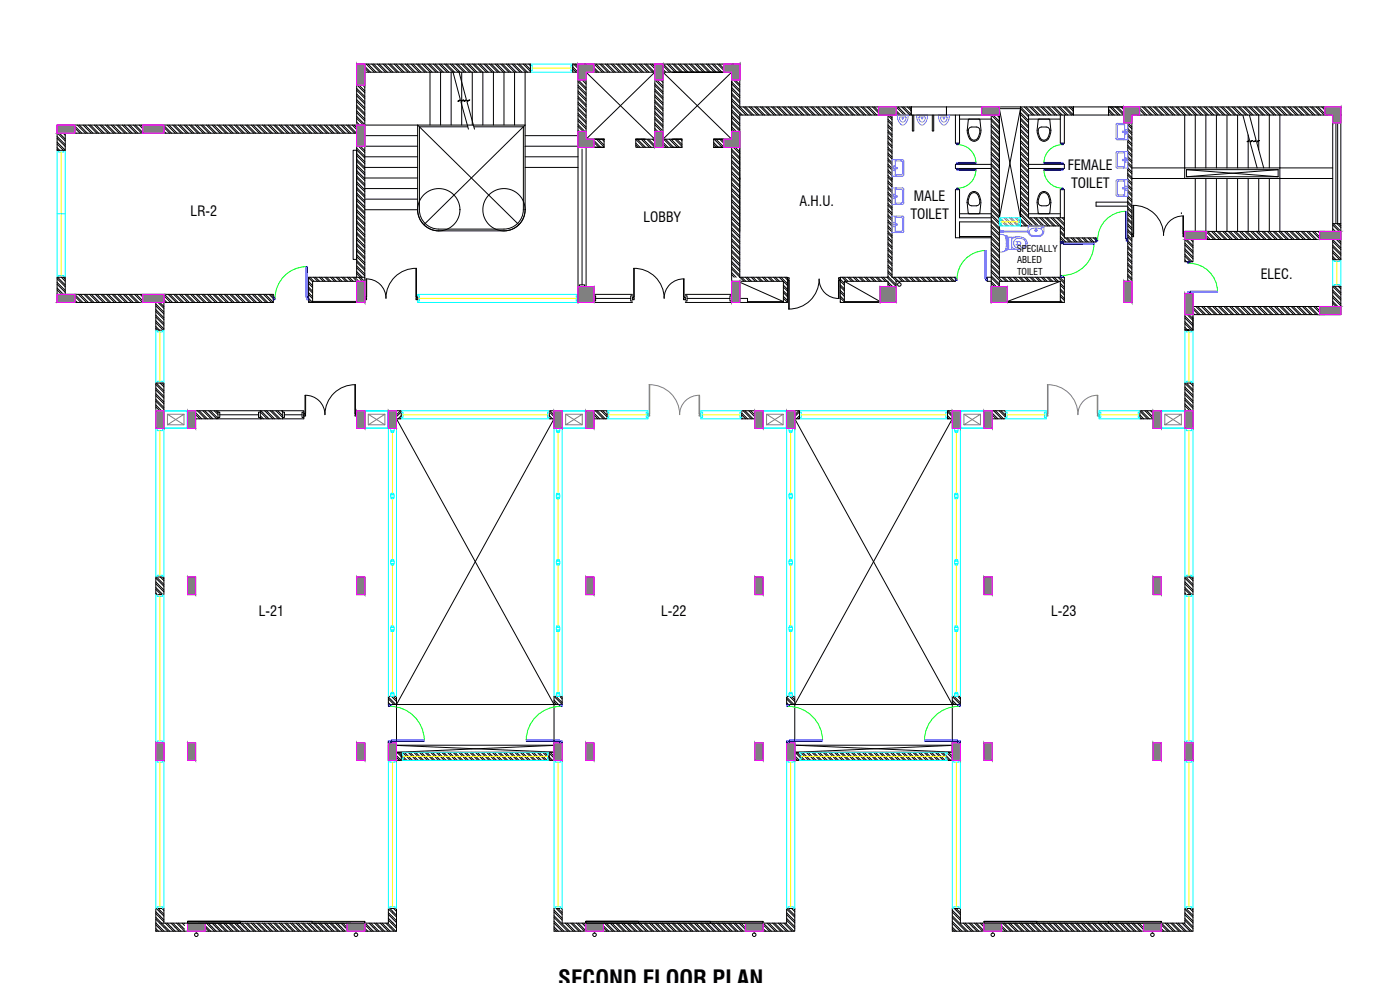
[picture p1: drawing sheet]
<svg xmlns="http://www.w3.org/2000/svg" width="1189mm" height="841mm" viewBox="0 0 1189 841" stroke-linecap="round" stroke-linejoin="round" font-family="sans-serif">
<defs><g id="words">
<text font-size="19.9" x="474" y="838">SECOND FLOOR PLAN</text>
<g font-size="11.9">
<text x="907" y="145">FEMALE</text>
<text x="910" y="160">TOILET</text>
<text x="776" y="171">MALE</text>
<text x="679" y="175">A.H.U.</text>
<text x="162" y="183">LR-2</text>
<text x="773" y="186">TOILET</text>
<text x="547" y="188">LOBBY</text>
<text x="1071" y="237">ELEC.</text>
<text x="220" y="522">L-21</text>
<text x="561" y="522">L-22</text>
<text x="893" y="522">L-23</text>
</g>
<g font-size="8">
<text x="863" y="213">SPECIALLY</text>
<text x="864" y="223">ABLED</text>
<text x="864" y="234">TOILET</text>
</g>
</g></defs>
<!-- layer: hatch -->
<g fill="none" stroke="#000" stroke-width=".85">
<path d="M310 58l3 3M310 56l5 5M311 54l7 7M313 54l6 7M316 54l7 7M317 54l7 7M320 54l7 7M322 54l7 7M325 54l7 7M327 54l7 7M330 54l7 7M332 54l6 7"/>
<path d="M335 54l7 7M336 54l7 7M339 54l7 7M341 54l7 7M344 54l7 7M346 54l7 7M349 54l7 7M351 54l6 7M354 54l7 7M355 54l7 7M359 54l6 7M360 54l7 7"/>
<path d="M363 54l7 7M365 54l7 7M368 54l7 7M370 54l7 7M373 54l7 7M374 54l7 7M378 54l6 7M379 54l7 7M382 54l7 7M384 54l7 7M387 54l7 7M389 54l7 7"/>
<path d="M392 54l7 7M393 54l7 7M397 54l7 7M398 54l7 7M401 54l7 7M403 54l7 7M406 54l7 7M408 54l7 7M411 54l7 7M413 54l6 7M416 54l7 7M417 54l7 7"/>
<path d="M420 54l7 7M422 54l7 7M425 54l7 7M427 54l7 7M430 54l7 7M432 54l6 7M435 54l7 7M436 54l7 7M439 54l7 7M441 54l7 7M444 54l6 7M446 54l4 5"/>
<path d="M449 54l1 2M486 58l3 3M486 57l5 4M487 54l4 4M489 54l2 2M504 59l3 2M504 57l4 4M505 54l6 7M506 54l7 7M509 54l7 7M511 54l7 7M514 54l7 7"/>
<path d="M516 54l7 7M519 54l7 7M520 54l7 7M524 54l7 7M525 54l7 7M528 54l7 7M530 54l7 7M533 54l7 7M535 54l7 7M538 54l7 7M539 54l7 7M543 54l7 7"/>
<path d="M544 54l7 7M547 54l7 7M549 54l7 7M552 54l4 4M554 54l2 3M563 56l6 5M563 59l2 2M563 54l7 7M566 54l7 7M568 54l7 7M571 54l7 7M573 54l7 7"/>
<path d="M576 54l7 7M578 54l6 7M581 54l7 7M582 54l7 7M585 54l7 7M587 54l7 7M590 54l7 7M592 54l7 7M595 54l7 7M597 54l6 7M600 54l7 7M601 54l7 7"/>
<path d="M605 54l6 7M606 54l7 7M609 54l6 6M611 54l4 4M614 54l1 1M303 77l7 6M303 72l7 7M303 67l7 7M303 62l7 7M303 80l7 7M303 75l7 7M303 70l7 7"/>
<path d="M303 66l7 6M303 61l7 7M307 61l3 3M308 61l2 2M310 61h.1M491 79l7 7M491 74l7 7M491 69l7 7M491 77l7 7M491 72l7 7M491 68l7 7M494 68l4 3"/>
<path d="M496 68l2 2M556 77l7 7M556 73l7 6M556 76l7 7M556 71l7 7M556 68l7 7M558 68l5 5M561 68l2 2M562 68h1M563 60l1 1M621 71l7 7M621 74l7 7"/>
<path d="M621 76l7 7M621 79l7 7M621 70l7 6M623 68l5 5M624 68l4 4M628 68v1M303 96l7 7M303 91l7 7M303 86l7 7M303 81l7 7M303 99l7 7M303 94l7 7"/>
<path d="M303 89l7 7M303 85l7 6M491 98l7 7M491 93l7 7M491 88l7 7M491 83l7 7M491 96l7 7M491 91l7 7M491 87l7 7M491 82l7 7M556 96l7 7M556 92l7 6"/>
<path d="M556 87l7 7M556 82l7 7M556 100l7 6M556 95l7 7M556 90l7 7M556 85l7 7M556 80l7 7M621 90l8 8M621 85l13 13M621 81l7 7M621 89l9 9M621 84l14 14"/>
<path d="M621 100l7 7M621 95l7 7M621 98l7 7M621 93l7 7M631 91l7 7M633 91l7 7M636 91l7 7M638 91l7 7M641 91l7 7M643 91l6 7M646 91l7 7M647 91l7 7"/>
<path d="M650 91l7 7M652 91l7 7M655 91l7 7M657 91l7 7M660 91l7 7M662 91l6 7M665 91l7 7M666 91l7 7M669 91l7 7M671 91l7 7M674 91l7 7M676 91l7 7"/>
<path d="M679 91l7 7M681 91l6 7M684 91l7 7M685 91l7 7M689 91l6 7M690 91l7 7M693 91l7 7M695 91l7 7M698 91l7 7M700 91l7 7M703 91l7 7M704 91l7 7"/>
<path d="M708 91l6 7M709 91l7 7M712 91l7 7M714 91l7 7M717 91l7 7M719 91l7 7M722 91l7 7M723 91l7 7M727 91l6 7M728 91l7 7M731 91l7 7M733 91l7 7"/>
<path d="M736 91l7 7M738 91l7 7M741 91l6 6M743 91l4 5M746 91l1 2M747 91h.1M754 98l3 4M755 98l2 2M761 95l2 3M761 94l4 4M761 91l7 7M763 91l6 7"/>
<path d="M766 91l7 7M767 91l7 6M770 91l4 3M772 91l2 1M842 98l7 7M843 98l6 5M846 98l3 2M848 98h1M867 97l6 7M867 92l6 7M867 95l6 7M867 91l6 7"/>
<path d="M870 91l7 7M871 91l7 7M875 91l6 7M876 91l7 7M879 91l7 7M881 91l7 7M884 91l7 7M886 91l7 7M889 91l7 7M890 91l7 7M894 91l6 7M895 91l7 7"/>
<path d="M898 91l7 7M900 91l7 7M903 91l7 7M905 91l2 2M907 93l4 5M908 91l3 3M909 91l2 2M941 94l4 4M941 98h.1M941 93l5 5M943 91l6 7M944 91l7 7"/>
<path d="M947 91l7 7M949 91l5 5M952 91l2 2M954 91h.1M966 92l6 6M966 96l1 2M966 95l3 3M967 91l7 7M970 91l7 7M972 91l7 7M975 91l7 7M976 91l7 7"/>
<path d="M980 91l6 7M981 91l7 7M984 91l7 7M986 91l7 7M989 91l7 7M991 91l7 7M994 91l7 7M995 91l7 7M999 91l6 7M1000 91l7 7M1003 91l7 7M1005 91l7 7"/>
<path d="M1008 91l7 7M1010 91l7 7M1013 91l7 7M1014 91l7 7M1018 91l7 7M1019 91l7 7M1022 91l7 7M1024 91l7 7M1027 91l7 7M1029 91l7 7M1032 91l7 7M1034 91l6 7"/>
<path d="M1037 91l7 7M1038 91l7 7M1041 91l7 7M1043 91l7 7M1046 91l7 7M1048 91l7 7M1051 91l7 7M1053 91l6 7M1056 91l7 7M1057 91l7 7M1061 91l6 7M1062 91l7 7"/>
<path d="M1065 91l7 7M1067 91l7 7M1070 91l7 7M1072 91l7 7M1075 91l7 7M1076 91l7 7M1080 91l6 7M1081 91l7 7M1084 91l7 7M1086 91l7 7M1089 91l7 7M1091 91l7 7"/>
<path d="M1094 91l7 7M1095 91l7 7M1099 91l6 7M1100 91l7 7M1103 91l7 7M1105 91l7 7M1108 91l7 7M1110 91l7 7M1113 91l7 7M1114 91l7 7M1118 91l7 7M1119 91l7 7"/>
<path d="M1122 91l6 5M1124 91l4 4M1127 91l1 1M48 117l7 7M48 116l7 7M49 113l6 7M50 113l5 5M54 113l1 2M55 113h.1M63 109l5 4M63 112l2 1M63 107l6 6"/>
<path d="M66 106l7 7M67 106l7 7M71 106l6 7M72 106l7 7M75 106l7 7M77 106l7 7M80 106l7 7M82 106l7 7M85 106l7 7M86 106l7 7M90 106l6 7M91 106l7 7"/>
<path d="M94 106l7 7M96 106l7 7M99 106l7 7M101 106l7 7M104 106l7 7M105 106l7 7M109 106l7 7M110 106l7 7M113 106l7 7M115 106l6 6M118 106l3 3M120 106l1 2"/>
<path d="M139 107l7 6M139 113h.1M139 108l5 5M139 111l2 2M142 106l7 7M144 106l6 7M147 106l7 7M148 106l7 7M151 106l7 7M153 106l7 7M156 106l7 7M158 106l7 7"/>
<path d="M161 106l7 7M163 106l6 7M166 106l7 7M167 106l7 7M171 106l6 7M172 106l7 7M175 106l7 7M177 106l7 7M180 106l7 7M182 106l7 7M185 106l7 7M186 106l7 7"/>
<path d="M190 106l6 7M191 106l7 7M194 106l7 7M196 106l7 7M199 106l7 7M201 106l7 7M204 106l7 7M205 106l7 7M209 106l7 7M210 106l7 7M213 106l7 7M215 106l7 7"/>
<path d="M218 106l7 7M220 106l7 7M223 106l7 7M224 106l7 7M228 106l7 7M229 106l7 7M232 106l7 7M234 106l7 7M237 106l7 7M239 106l7 7M242 106l7 7M244 106l6 7"/>
<path d="M247 106l7 7M248 106l7 7M251 106l7 7M253 106l7 7M256 106l7 7M258 106l7 7M261 106l7 7M263 106l6 7M266 106l7 7M267 106l7 7M271 106l6 7M272 106l7 7"/>
<path d="M275 106l7 7M277 106l7 7M280 106l7 7M282 106l7 7M285 106l7 7M286 106l7 7M290 106l6 7M291 106l7 7M294 106l7 7M296 106l7 7M299 106l4 4M301 106l2 2"/>
<path d="M303 105l1 1M303 100l6 6M303 104l2 2M491 107l4 5M491 103l7 6M491 111l1 1M491 106l6 6M491 101l7 7M504 119l6 6M506 118l7 7M508 118l5 5M511 118l2 2"/>
<path d="M513 118h.1M540 118l7 7M541 118l7 7M545 118l6 7M546 118l7 7M549 118l7 7M551 118l5 5M554 118l2 2M556 118v1M556 111l1 1M556 106l6 6M556 101l7 7"/>
<path d="M556 109l3 3M556 104l7 7M564 118l6 7M565 118l7 7M568 118l7 7M570 118l7 7M573 118l6 6M575 118l4 5M578 118l1 1M606 118l7 7M608 118l7 7M611 118l4 4"/>
<path d="M613 118l2 2M621 109l3 3M621 104l7 7M621 108l4 4M621 103l7 7M754 108l3 3M754 117l3 4M754 112l3 4M754 103l3 3M754 116l3 3M754 111l3 3M754 106l3 3"/>
<path d="M754 101l3 4M842 107l7 7M842 106l7 6M842 117l7 7M842 112l7 7M842 102l7 7M842 120l7 7M842 115l7 7M842 110l7 7M842 101l7 7M867 119l6 7M867 116l6 7"/>
<path d="M867 111l6 7M867 107l6 6M867 102l6 7M867 115l6 6M867 110l6 7M867 105l6 7M867 100l6 7M958 115l3 4M958 111l3 3M958 106l3 3M958 119l3 3M958 114l3 3"/>
<path d="M958 109l3 4M958 104l3 4M961 104v1M48 127l1 1M48 122l6 6M48 125l3 3M48 121l7 6M303 137l7 7M303 132l7 7M303 127l7 7M303 140l7 7M303 135l7 7"/>
<path d="M303 130l7 7M303 126l7 7M304 124l6 5M306 124l4 4M309 124l1 1M504 121l5 4M504 124l1 1M540 123l2 2M540 121l3 4M563 122l3 3M563 121l4 4M606 123l3 2"/>
<path d="M606 121l4 4M621 138l7 7M621 133l7 7M621 128l7 7M621 136l7 7M621 131l7 7M621 127l7 7M623 125l5 5M624 125l4 4M628 125v1M754 136l3 4M754 131l3 4"/>
<path d="M754 127l3 3M754 122l3 3M754 139l3 4M754 135l3 3M754 130l3 3M754 125l3 4M754 120l3 4M842 134l7 7M842 125l7 7M842 136l7 7M842 131l7 7M842 126l7 7"/>
<path d="M842 121l7 7M842 139l7 7M842 129l7 7M867 121l6 7M867 140l6 7M867 135l6 7M867 130l6 7M867 126l6 7M867 138l6 7M867 134l6 6M867 129l6 7M867 124l6 7"/>
<path d="M958 139l3 4M958 135l3 3M958 130l3 3M958 125l3 3M958 120l3 4M958 138l3 3M958 133l3 3M958 128l3 4M958 123l3 4M303 156l7 7M303 151l7 7M303 146l7 7"/>
<path d="M303 142l7 6M303 159l7 7M303 154l7 7M303 149l7 7M303 145l7 7M621 157l7 7M621 152l7 7M621 147l7 7M621 143l7 6M621 155l7 7M621 151l7 6M621 146l7 7"/>
<path d="M621 141l7 7M754 160l3 3M754 155l3 4M754 150l3 4M754 146l3 3M754 141l3 3M754 158l3 4M754 154l3 3M754 149l3 3M754 144l3 4M842 155l7 7M842 158l7 7"/>
<path d="M842 144l7 7M842 160l7 6M842 150l7 7M842 145l7 7M842 141l7 6M842 153l7 7M842 148l7 7M867 159l6 7M867 154l6 7M867 149l6 7M867 145l6 7M867 157l6 7"/>
<path d="M867 153l6 6M867 148l6 7M867 143l6 7M958 158l3 4M958 154l3 3M958 149l3 3M958 144l3 3M958 157l3 3M958 152l3 3M958 147l3 4M958 142l3 4M303 180l7 7"/>
<path d="M303 175l7 7M303 170l7 7M303 165l7 7M303 161l7 6M303 178l7 7M303 173l7 7M303 169l7 6M303 164l7 7M621 176l7 7M621 171l7 7M621 166l7 7M621 162l7 7"/>
<path d="M621 179l7 7M621 174l7 7M621 170l7 6M621 165l7 7M621 160l7 7M754 165l3 3M754 168l3 3M754 179l3 3M754 174l3 4M754 170l3 3M754 177l3 4M754 173l3 3"/>
<path d="M754 163l3 4M842 164l7 7M842 167l7 7M842 163l7 7M842 179l7 6M842 174l7 7M842 169l7 7M842 177l7 7M842 172l7 7M867 178l13 14M867 172l6 7M867 173l6 7"/>
<path d="M867 169l6 6M867 164l6 7M867 176l6 7M867 167l6 7M867 162l6 7M958 168l3 3M958 166l3 4M958 177l3 4M958 173l3 3M958 163l3 4M958 176l3 3M958 171l3 3"/>
<path d="M958 161l3 4M303 199l7 7M303 194l7 7M303 189l7 7M303 184l7 7M303 197l7 7M303 192l7 7M303 188l7 6M303 183l7 7M621 200l7 7M621 195l7 7M621 190l7 7"/>
<path d="M621 185l7 7M621 181l7 7M621 198l7 7M621 193l7 7M621 189l7 6M621 184l7 7M754 198l3 4M754 196l3 4M754 193l3 4M754 189l3 3M754 184l3 3M754 192l3 3"/>
<path d="M754 187l3 3M754 182l3 4M842 191l7 7M842 198l7 7M842 193l7 7M842 188l7 7M842 183l7 7M842 196l7 7M842 187l7 6M842 182l7 7M867 186l5 6M867 188l4 4"/>
<path d="M867 183l9 9M867 191l1 1M867 181l10 11M875 185l7 7M878 185l7 7M880 185l7 7M883 185l7 7M885 185l6 7M888 185l7 7M889 185l7 7M892 185l7 7M894 185l10 10"/>
<path d="M897 185l7 6M899 185l5 5M900 198l4 3M900 193l4 3M900 196l4 3M902 185l2 2M904 185h.1M958 196l3 4M958 192l3 3M958 187l3 3M958 182l3 4M958 200l3 3"/>
<path d="M958 195l3 3M958 190l3 3M958 185l3 4M958 181l3 3M1006 198l6 5M1007 196l6 7M1010 196l7 7M1011 196l7 7M1014 196l7 7M1016 196l7 7M1019 196l7 7M1021 196l7 7"/>
<path d="M1024 196l7 7M1026 196l6 7M1029 196l7 7M1030 196l7 7M1033 196l7 7M1035 196l7 7M1038 196l7 7M1040 196l7 7M1043 196l7 7M1045 196l6 7M1048 196l7 7M1049 196l7 7"/>
<path d="M1053 196l6 7M1054 196l7 7M1057 196l7 7M1059 196l7 7M1062 196l7 7M1064 196l7 7M1067 196l7 7M1068 196l7 7M1072 196l6 7M1073 196l7 7M1076 196l7 7M1078 196l7 7"/>
<path d="M1081 196l7 7M1083 196l7 7M1086 196l7 7M1087 196l7 7M1091 196l6 7M1092 196l7 7M1095 196l7 7M1097 196l7 7M1100 196l7 7M1102 196l7 7M1105 196l7 7M1106 196l7 7"/>
<path d="M1110 196l7 7M1111 196l7 7M1114 196l7 7M1116 196l5 5M1119 196l2 2M1132 191l5 5M1132 196h.1M1132 194l2 2M1132 190l7 6M1135 190l4 3M1137 190l2 1M303 218l7 7"/>
<path d="M303 213l7 7M303 208l7 7M303 203l7 7M303 216l7 7M303 211l7 7M303 207l7 7M303 202l7 7M621 219l7 7M621 214l7 7M621 209l7 7M621 204l7 7M621 217l7 7"/>
<path d="M621 212l7 7M621 208l7 7M621 203l7 7M754 217l3 4M754 212l3 4M754 208l3 3M754 203l3 3M754 216l3 3M754 211l3 3M754 206l3 3M754 201l3 4M842 210l7 7"/>
<path d="M842 201l7 7M842 217l7 7M842 212l7 7M842 207l7 7M842 202l7 7M842 220l7 7M842 215l7 7M842 206l7 6M900 202l3 3M900 201l5 4M905 202l3 3M906 202l4 3"/>
<path d="M910 202l3 3M911 202l4 3M914 202l4 3M916 202l3 3M919 202l4 3M921 202l3 3M924 202l3 3M925 202l4 3M929 202l2 2M930 202l1 1M958 215l3 4M958 211l3 3"/>
<path d="M958 206l3 3M958 201l3 4M958 219l3 3M958 214l3 3M958 209l3 4M958 204l3 4M1006 202l1 1M1006 201l3 2M1006 217l5 5M1006 213l7 7M1006 208l7 7M1006 216l6 6"/>
<path d="M1006 211l7 7M1006 206l7 7M1006 203l7 7M1008 203l5 6M1011 203l2 2M1013 203v1M1132 219l1 1M1132 214l6 6M1132 210l7 7M1132 205l7 7M1132 218l3 2M1132 213l7 7"/>
<path d="M1132 208l7 7M1132 203l7 7M1135 203l4 4M1136 203l3 2M48 236l7 7M48 240l7 7M49 235l6 7M52 235l3 4M54 235l1 2M262 236l3 3M262 239l3 3M263 235l4 4"/>
<path d="M266 235l4 4M268 235l3 4M271 235l4 4M273 235l3 4M276 235l3 4M277 235l4 4M281 235l3 4M282 235l4 4M285 235l4 4M287 235l3 4M290 235l4 4M292 235l3 4"/>
<path d="M295 235l3 4M296 235l4 4M300 235l3 4M301 235l4 4M303 232l3 3M303 227l7 7M303 222l7 7M303 235h.1M303 230l5 5M303 226l7 7M303 221l7 7M304 235l4 4"/>
<path d="M306 235l3 4M309 235l1 1M621 233l3 2M621 228l11 11M621 223l7 7M621 231l4 4M621 227l7 7M621 222l7 7M628 238l1 1M630 235l3 4M633 235l4 4M635 235l3 4"/>
<path d="M638 235l3 4M639 235l4 4M643 235l3 4M644 235l4 4M647 235l4 4M649 235l3 4M652 235l4 4M654 235l3 4M657 235l3 4M658 235l4 4M662 235l3 4M663 235l6 6"/>
<path d="M665 239l4 3M666 235l3 3M668 235l1 1M714 239l3 3M714 237l3 3M715 235l4 4M717 235l3 4M720 235l3 4M721 235l4 4M725 235l3 4M726 235l4 4M729 235l4 4"/>
<path d="M731 235l3 4M734 235l4 4M736 235l3 4M739 235l3 4M740 235l4 4M744 235l3 4M745 235l4 4M748 235l4 4M750 235l3 4M753 235l8 8M754 235l7 6M754 231l3 4"/>
<path d="M754 227l3 3M754 222l3 3M754 239l4 4M754 230l3 3M754 225l3 4M754 220l3 4M758 235l3 4M759 235l4 4M763 235l3 4M764 235l4 4M767 235l4 4M769 235l3 4"/>
<path d="M772 235l4 4M774 235l3 4M777 235l3 4M779 235l3 4M782 235l3 4M783 235l4 4M786 235l4 4M788 235l4 4M791 235l4 4M793 235l3 4M796 235l3 4M798 235l3 4"/>
<path d="M801 235l3 4M802 235l4 4M806 235l3 4M807 235l4 4M810 235l1 1M842 226l7 7M842 221l7 7M842 239l6 6M842 229l9 10M842 236l7 7M842 231l7 8M842 234l7 7"/>
<path d="M842 225l7 6M851 235l3 4M852 235l4 4M856 235l3 4M857 235l4 4M860 235l4 4M862 235l3 4M865 235l4 4M867 235l3 4M870 235l3 4M871 235l4 4M875 235l3 4"/>
<path d="M876 235l4 4M879 235l4 4M881 235l3 4M884 235l4 4M886 235l3 4M889 235l3 4M891 235l3 4M894 235l3 4M895 235l4 4M898 235l6 6M900 235l4 4M903 235l1 1"/>
<path d="M958 234l3 4M958 230l3 3M958 225l3 3M958 220l3 4M958 238l1 1M958 233l3 3M958 228l3 4M958 223l3 4M1006 221l2 1M48 241l7 7M48 246l4 4M48 249l1 1"/>
<path d="M48 244l6 6M63 256l1 1M63 251l6 6M63 255l3 2M63 250l7 7M67 250l6 7M68 250l7 7M71 250l7 7M73 250l7 7M76 250l7 7M78 250l7 7M81 250l7 7"/>
<path d="M82 250l7 7M86 250l7 7M87 250l7 7M90 250l7 7M92 250l7 7M95 250l7 7M97 250l7 7M100 250l7 7M102 250l6 7M105 250l7 7M106 250l7 7M109 250l7 7"/>
<path d="M111 250l7 7M114 250l7 7M116 250l5 5M119 250l2 2M121 250h.1M132 260l7 6M132 258l7 7M134 257l5 5M136 257l3 3M139 257h.1M139 254l3 3M139 256l1 1"/>
<path d="M139 251l6 6M140 250l7 7M143 250l7 7M144 250l7 7M148 250l6 7M149 250l7 7M152 250l7 7M154 250l7 7M157 250l7 7M159 250l7 7M162 250l7 7M163 250l7 7"/>
<path d="M167 250l6 7M168 250l7 7M171 250l7 7M173 250l7 7M176 250l7 7M178 250l7 7M181 250l7 7M182 250l7 7M186 250l7 7M187 250l7 7M190 250l7 7M192 250l7 7"/>
<path d="M195 250l7 7M197 250l7 7M200 250l7 7M201 250l7 7M205 250l7 7M206 250l7 7M209 250l7 7M211 250l7 7M214 250l7 7M216 250l7 7M219 250l7 7M221 250l6 7"/>
<path d="M224 250l7 7M225 250l7 7M229 250l3 3M230 250l2 2M262 255l2 2M262 250l3 3M262 245l3 4M262 241l3 3M262 253l3 4M262 248l3 4M262 244l3 3M665 253l4 4"/>
<path d="M665 248l4 4M665 244l4 3M665 256l1 1M665 252l4 3M665 247l4 3M665 242l4 3M714 253l3 3M714 256v1M714 248l3 4M714 243l3 4M714 251l3 4M714 246l3 4"/>
<path d="M714 242l3 3M754 241l2 2M842 241l4 4M842 244l1 1M900 245l4 4M900 256l1 1M900 252l4 3M900 247l4 3M900 242l4 3M900 255l2 2M900 250l4 3M900 240l4 4"/>
<path d="M1132 257l3 3M1132 253l7 6M1132 248l7 7M1132 243l7 7M1132 256l4 4M1132 251l7 7M1132 246l7 7M1133 243l6 5M1136 243l3 2M1138 243l1 1M132 279l2 1M132 274l7 6"/>
<path d="M132 269l7 7M132 264l7 7M132 277l3 3M132 272l7 7M132 268l7 6M132 263l7 7M1006 279l1 1M1006 275l6 5M1006 270l7 7M1006 278l2 2M1006 273l7 7M1006 268l7 7"/>
<path d="M1008 267l5 5M1010 267l3 3M1013 267h.1M1013 262l5 5M1013 266l1 1M1013 261l6 6M1016 260l6 7M1017 260l7 7M1020 260l7 7M1022 260l7 7M1025 260l7 7M1027 260l7 7"/>
<path d="M1030 260l7 7M1031 260l7 7M1035 260l6 7M1036 260l7 7M1039 260l7 7M1041 260l7 7M1044 260l7 7M1046 260l7 7M1049 260l7 7M1050 260l7 7M1054 260l6 7M1055 260l7 7"/>
<path d="M1058 260l7 7M1060 260l7 7M1063 260l7 7M1065 260l7 7M1068 260l7 7M1069 260l7 7M1073 260l7 7M1074 260l7 7M1077 260l7 7M1079 260l7 7M1082 260l7 7M1084 260l7 7"/>
<path d="M1087 260l7 7M1089 260l6 7M1092 260l7 7M1093 260l7 7M1096 260l7 7M1098 260l7 7M1101 260l7 7M1103 260l7 7M1106 260l7 7M1108 260l6 7M1111 260l7 7M1112 260l7 7"/>
<path d="M1116 260l5 5M1117 260l4 4M1120 260l1 1M132 336l7 7M132 331l7 7M132 326l7 7M132 339l7 7M132 334l7 7M132 329l7 7M133 325l6 7M136 325l3 3M137 325l2 2"/>
<path d="M1006 340l7 7M1006 335l7 7M1006 330l7 7M1006 325l7 7M1006 338l7 7M1006 333l7 7M1006 329l7 6M1008 325l5 6M1011 325l2 2M1012 325l1 1M132 345l4 4M132 341l7 6"/>
<path d="M132 348v1M132 344l5 5M166 352l4 3M166 355h1M166 350l5 5M168 349l6 6M169 349l7 6M172 349l7 6M174 349l7 6M177 349l7 6M179 349l6 6M182 349l3 3"/>
<path d="M183 349l2 1M221 353l3 2M221 354l1 1M221 350l6 5M222 349l6 6M225 349l7 6M226 349l7 6M230 349l6 6M231 349l7 6M234 349l6 5M236 349l4 4M239 349l1 1"/>
<path d="M337 349h.1M340 349l-3 3M341 350l-4 4M341 354l-1 1M341 353l-3 2M466 350l4 4M466 354l2 1M466 353l3 2M467 349l3 3M470 349h.1M504 352l4 3M504 355h1"/>
<path d="M504 350l5 5M506 349l6 6M507 349l7 6M510 349l6 5M512 349l4 3M515 349h1M630 352l3 3M630 355h.1M630 350l5 5M631 349l7 6M633 349l7 6M636 349l5 5"/>
<path d="M637 349l4 3M641 349h.1M675 349h.1M678 349l-3 3M679 350l-4 4M679 354l-1 1M679 353l-3 2M805 350l4 4M805 354l1 1M805 353l2 2M805 349l4 3M808 349h1"/>
<path d="M843 352l3 3M843 355h.1M843 350l4 5M844 349l7 6M845 349l7 6M849 349l5 5M850 349l4 3M853 349h1M968 354l2 1M968 349l6 6M968 352l3 3M969 349l7 6"/>
<path d="M972 349l7 6M974 349l5 5M977 349l2 2M979 349h.1M1006 344l4 5M1006 348l1 1M1006 343l6 6M132 495l7 7M132 491l7 7M132 499l6 6M132 494l7 7M133 490l6 6"/>
<path d="M136 490l3 3M138 490l1 1M1006 495l7 7M1006 491l7 7M1006 499l6 6M1006 494l7 7M1007 490l6 6M1010 490l3 3M1012 490l1 1M132 500l5 5M132 503l2 2M1006 500l5 5"/>
<path d="M1006 503l1 2M330 593l5 5M330 596l1 2M330 592l6 6M332 591l5 4M334 591l3 3M470 596l3 2M470 594l4 4M471 591l6 7M472 591l5 5M475 591l2 2M477 591h.1"/>
<path d="M668 593l5 5M668 596l1 2M668 592l6 6M671 591l4 4M672 591l3 3M809 596l2 2M809 591l6 7M809 594l3 4M810 591l6 5M813 591l3 2M815 591l1 1M330 636l9 9"/>
<path d="M330 639l6 6M330 634l11 11M331 632l6 6M333 632l4 5M336 633h1M337 638l7 7M339 638l7 7M342 638l7 7M343 638l7 7M347 638l6 7M348 638l7 7M351 638l7 7"/>
<path d="M353 638l7 7M356 638l7 7M358 638l7 7M361 638l7 7M362 638l7 7M366 638l6 7M367 638l7 7M370 638l7 7M372 638l7 7M375 638l7 7M377 638l7 7M380 638l7 7"/>
<path d="M381 638l7 7M385 638l7 7M386 638l7 7M389 638l7 7M391 638l7 7M394 638l7 7M396 638l7 7M399 638l7 7M401 638l6 7M404 638l7 7M405 638l7 7M408 638l7 7"/>
<path d="M410 638l7 7M413 638l7 7M415 638l7 7M418 638l7 7M420 638l6 7M423 638l7 7M424 638l7 7M428 638l6 7M429 638l7 7M432 638l7 7M434 638l7 7M437 638l7 7"/>
<path d="M439 638l7 7M442 638l7 7M443 638l7 7M447 638l6 7M448 638l7 7M451 638l7 7M453 638l7 7M456 638l7 7M458 638l7 7M461 638l7 7M462 638l7 7M466 638l4 5"/>
<path d="M467 638l3 4M470 638v1M668 636l9 9M668 639l6 6M668 635l11 10M669 632l6 6M671 632l4 5M674 632l1 1M675 638l7 7M677 638l7 7M680 638l7 7M681 638l7 7"/>
<path d="M685 638l7 7M686 638l7 7M689 638l7 7M691 638l7 7M694 638l7 7M696 638l7 7M699 638l7 7M700 638l7 7M704 638l7 7M705 638l7 7M708 638l7 7M710 638l7 7"/>
<path d="M713 638l7 7M715 638l7 7M718 638l7 7M720 638l6 7M723 638l7 7M724 638l7 7M727 638l7 7M729 638l7 7M732 638l7 7M734 638l7 7M737 638l7 7M739 638l6 7"/>
<path d="M742 638l7 7M743 638l7 7M747 638l6 7M748 638l7 7M751 638l7 7M753 638l7 7M756 638l7 7M758 638l7 7M761 638l7 7M762 638l7 7M766 638l6 7M767 638l7 7"/>
<path d="M770 638l7 7M772 638l7 7M775 638l7 7M777 638l7 7M780 638l7 7M781 638l7 7M785 638l6 7M786 638l7 7M789 638l7 7M791 638l7 7M794 638l7 7M796 638l7 7"/>
<path d="M799 638l7 7M800 638l7 7M804 638l5 5M805 638l4 4M808 638l1 1M330 641l4 4M330 644l1 1M668 641l4 4M668 644l1 1M132 775l7 7M132 778l12 12M132 774l7 7"/>
<path d="M133 771l6 6M134 771l5 5M138 771l1 2M139 771h.1M330 779l7 7M330 776l7 7M330 771l7 7M330 775l7 6M331 771l6 6M334 771l3 2M336 771l1 1M470 779l12 11"/>
<path d="M470 774l7 7M470 777l14 13M470 772l7 7M472 771l5 5M474 771l3 3M477 771h.1M668 776l7 7M668 771l7 7M668 779l7 7M668 775l7 7M669 771l6 6M672 771l3 3"/>
<path d="M674 771l1 1M809 779l11 11M809 777l13 13M809 774l7 7M809 772l7 7M810 771l6 5M812 771h.1M812 771l4 4M815 771h1M1006 776l7 7M1006 772l7 6M1006 780l7 6"/>
<path d="M1006 775l7 7M1007 771l6 6M1010 771l3 3M1012 771l1 1M132 780l11 10M132 783l7 7M132 790h1M132 785l6 5M132 788l3 2M140 783l7 7M142 783l7 7M145 783l7 7"/>
<path d="M147 783l7 7M150 783l7 7M151 783l6 6M155 783l2 2M156 783l1 1M169 786l4 4M169 790h.1M169 785l5 5M170 783l7 7M172 783l7 7M175 783l7 7M177 783l7 7"/>
<path d="M180 783l7 7M182 783l6 7M185 783l7 7M186 783l7 7M190 783l6 7M191 783l7 7M194 783l7 7M196 783l7 7M199 783l7 7M201 783l7 7M204 783l7 7M205 783l7 7"/>
<path d="M209 783l6 7M210 783l7 7M213 783l7 7M215 783l7 7M218 783l7 7M220 783l7 7M223 783l7 7M224 783l7 7M228 783l7 7M229 783l7 7M232 783l7 7M234 783l7 7"/>
<path d="M237 783l7 7M239 783l7 7M242 783l7 7M243 783l7 7M247 783l7 7M248 783l7 7M251 783l7 7M253 783l7 7M256 783l7 7M258 783l7 7M261 783l7 7M263 783l6 7"/>
<path d="M266 783l7 7M267 783l7 7M270 783l7 7M272 783l7 7M275 783l7 7M277 783l7 7M280 783l7 7M282 783l6 7M285 783l7 7M286 783l7 7M290 783l6 7M291 783l7 7"/>
<path d="M294 783l4 4M296 783l2 2M310 789l1 1M310 785l5 5M310 788l2 2M310 783l7 7M313 783l7 7M315 783l7 7M318 783l7 7M320 783l7 7M323 783l7 7M324 783l7 7"/>
<path d="M328 783l7 7M329 783l7 7M330 781l7 7M470 783l7 7M470 787l4 3M470 782l9 8M470 788l3 2M480 783l7 7M482 783l6 7M485 783l7 7M486 783l7 7M489 783l7 7"/>
<path d="M491 783l6 7M494 783l3 4M496 783l1 2M509 784l6 6M509 789l2 1M509 787l3 3M510 783l7 7M513 783l7 7M515 783l7 7M518 783l7 7M520 783l7 7M523 783l7 7"/>
<path d="M524 783l7 7M528 783l6 7M529 783l7 7M532 783l7 7M534 783l7 7M537 783l7 7M539 783l7 7M542 783l7 7M543 783l7 7M547 783l7 7M548 783l7 7M551 783l7 7"/>
<path d="M553 783l7 7M556 783l7 7M558 783l7 7M561 783l7 7M563 783l6 7M566 783l7 7M567 783l7 7M570 783l7 7M572 783l7 7M575 783l7 7M577 783l7 7M580 783l7 7"/>
<path d="M582 783l6 7M585 783l7 7M586 783l7 7M589 783l7 7M591 783l7 7M594 783l7 7M596 783l7 7M599 783l7 7M601 783l6 7M604 783l7 7M605 783l7 7M609 783l6 7"/>
<path d="M610 783l7 7M613 783l7 7M615 783l7 7M618 783l7 7M620 783l7 7M623 783l7 7M624 783l7 7M628 783l6 7M629 783l7 7M632 783l4 4M634 783l2 2M648 785l6 5"/>
<path d="M648 790h1M648 788l2 2M648 783l7 7M651 783l7 7M653 783l7 7M656 783l7 7M658 783l7 7M661 783l7 7M663 783l6 7M666 783l7 7M667 783l7 7M668 781l7 7"/>
<path d="M809 784l6 6M809 787l3 3M809 782l8 8M809 788l2 2M818 783l7 7M820 783l7 7M823 783l7 7M824 783l7 7M828 783l6 7M829 783l7 7M832 783l4 4M834 783l2 2"/>
<path d="M851 786l4 4M851 787l3 3M851 783l7 7M853 783l7 7M856 783l7 7M858 783l7 7M861 783l7 7M862 783l7 7M866 783l7 7M867 783l7 7M870 783l7 7M872 783l7 7"/>
<path d="M875 783l7 7M877 783l7 7M880 783l7 7M882 783l6 7M885 783l7 7M886 783l7 7M889 783l7 7M891 783l7 7M894 783l7 7M896 783l7 7M899 783l7 7M901 783l6 7"/>
<path d="M904 783l7 7M905 783l7 7M909 783l6 7M910 783l7 7M913 783l7 7M915 783l7 7M918 783l7 7M920 783l6 7M923 783l7 7M924 783l7 7M928 783l6 7M929 783l7 7"/>
<path d="M932 783l7 7M934 783l7 7M937 783l7 7M939 783l7 7M942 783l7 7M943 783l7 7M947 783l7 7M948 783l7 7M951 783l7 7M953 783l7 7M956 783l7 7M958 783l7 7"/>
<path d="M961 783l7 7M962 783l7 7M966 783l5 6M967 783l4 4M970 783l1 1M986 785l6 5M986 790h1M986 788l2 2M986 783l7 7M989 783l7 7M991 783l7 7M994 783l7 7"/>
<path d="M996 783l7 7M999 783l7 7M1001 783l6 7M1004 783l7 7M1005 783l7 7M1006 781l7 7"/>
<circle cx="764" cy="241" r="1.5"/>
</g>
<!-- layer: wall -->
<g fill="none" stroke="#000" stroke-width=".85">
<path d="M310 54h140v7h-140M491 54h-5v7h5M504 54h111M303 72v34h-164M310 72v34M491 68v44M498 68v44M504 61h52v57h-16v7h39M615 61h-52v57h16v7M621 68v44M628 68v23h119M747 98h-119v14"/>
<path d="M754 98v137h-40v22h3v-18h37v4M757 98v137h54v4h-50v4M761 91h13v7h-13M811 98v24h4v-24M834 91h-30v7h30M842 98v145M849 98v137h55v22h-4v-18h-51v4M900 98v24h4v-24M954 98h-13v-7h198v7h-178M48 113v15h7v-15M63 113h58M63 106h58"/>
<path d="M139 113h164M504 118h9v7h-9h9M615 118h-9v7h9M958 104v135M961 104v135M303 124v111M310 124v115M571 125h8M621 125v115M628 123v112h41v22h-4v-18h-37v4M842 140h-31v3h31M873 140h31v3h-31"/>
<path d="M958 172h-27v3h27M842 185h-27v-24h-4v41h4v-14h27M900 185v-24h4v41h27v3h-31v-13h-33v-101h44v7h-38v87h31M1067 196h58M1068 196h-62v7h62M1132 196v-6h7v6M1006 203v19h7v-19M1066 203h59M1132 203v17h7v-17M310 235h-48v22h3v-18h38M842 235h-4v4h4M48 250v-15h7v15"/>
<path d="M63 250h58M63 257h58M132 257v23h7v-23M139 250h93v7h-93M628 253h7v4h-7zM1006 250v30h7v-23M1013 260h112M1013 267h112M1132 260v-17h7v17M139 349v-24h-7v30M166 349h19v6h-19M221 349h19v6h-19z"/>
<path d="M337 355h4v-6h-11v8M337 349v12M470 355h-4v-6h11v8M470 349v12M504 349h12v6h-12zM630 349h11v6h-11zM675 349v6h4v-6h-11v6M809 349v6h-4v-6h11v6M843 349h11v6h-11zM968 349h11v6h-11zM1006 349v-24h7v30M132 490h7v15h-7z"/>
<path d="M1006 490h7v15h-7zM330 591h7v7h-7zM470 591h7v7h-7zM668 591h7v7h-7zM809 591h7v7h-7zM137 633v12M341 638v7M466 638v7M470 632v6h-134M477 632v13h-147v-13h7v6M809 632v6h-134v-6h-7v13h141M1006 633v12"/>
<path d="M1013 633v12M470 771h7v12h191v-12h7v19h-205zM809 771h7v12h190v-12h7v19h-204zM137 783h22M139 783v-12h-7v19h27M169 783h129M169 790h129M310 783h20v-12h7v19h-27"/>
</g>
<!-- layer: hidden -->
<g fill="none" stroke="#000" stroke-width=".85">
<path d="M498 61l58 57M556 61l-58 57M563 61l58 57M621 61l-58 57M849 92l18 93M867 92l-18 93M355 106l86 85M446 106l-86 85M1008 144l77 6M1085 144l-77 6M1003 181h.1M628 239l37 17"/>
<path d="M717 239l30 17M900 239l-45 17M337 355l133 243M470 355l-133 243M675 355l134 243M809 355l-134 243M333 632l137 6M470 633l-133 5M675 632l134 6M809 633l-134 5"/>
<circle cx="373" cy="178" r="18"/>
<circle cx="428" cy="178" r="18"/>
</g>
<!-- layer: ele -->
<path d="M1132 98v92M1139 98v92M671 598h142M675 598v36M809 598v36M333 632h137M470 630v-32h-133v36M671 632h142" fill="none" stroke="#000" stroke-width=".85"/>
<!-- layer: 0 -->
<g fill="none" stroke="#000" stroke-width=".85">
<path d="M384 60l7 24-2 2 5-1-3 1 7 24M390 60l6 24-2 2 5-1-2 1 6 24M1055 98l6 21-2 1 5-1-2 2 6 22M1061 98l6 21-3 1 6-1-3 2 6 22M1008 280h2zM133 355l2 1zM310 349h16M670 357v-2h5v2h-5h2M672 355h.1M811 355h.1M812 357h1h-4v-2h4v2M1007 355l4 1v2h-4z"/>
<path d="M1009 356h2"/>
</g>
<!-- layer: win -->
<g fill="none" stroke="#0ff" stroke-width=".85">
<path d="M450 56h2v4h-2M450 54h36M486 56h-1v4h1M450 61h36M48 128v107M50 128v1h4v-1M55 128v107M48 181h7M849 186h1v5h-1M849 185h18v7h-18zM867 186h-2v5h2M50 235v-1h4v1"/>
<path d="M1132 220v23M1133 220v2h4v-2M1139 220v23M355 251h1v4h-1M491 251h-2v4h2M491 250h-136v7h136M1133 243v-2h4v2M132 280v45M134 280v2h4v-2M139 280v45M1006 280v45M1007 280v2h5v-2"/>
<path d="M1013 280v45M134 325v-1h4v1M1007 325v-1h5v1M139 349h20v15h-20zM140 349h19v14h-19zM310 349h20v15h-20zM310 349h19v14h-19zM341 350h1v4h-1M341 355h125M341 349h125M466 350h-1v4h1M477 349h20v15h-20z"/>
<path d="M478 349h19v14h-19zM516 350h1v4h-1M516 349h34v6h-34M550 350h-1v4h1M595 350h2v4h-2M630 350h-2v4h2M630 349h-35v6h35M648 349h20v15h-20zM648 349h20v14h-20zM679 350h1v4h-1M679 355h126M679 349h126"/>
<path d="M805 350h-2v4h2M816 349h20v15h-20zM816 349h19v14h-19zM854 350h1v4h-1M854 349h34v6h-34M888 350h-1v4h1M933 350h2v4h-2M968 350h-1v4h1M968 349h-35v6h35M986 349h20v15h-20zM986 349h20v14h-20zM132 364v126"/>
<path d="M134 364v1h4v-1M139 364v126M330 364v227M332 364h3v2h-3zM332 366h2v1h-2zM337 364v227M470 364v227M472 364h3v2h-3zM473 366h2v1h-2zM477 364v227M668 364v227M670 364h3v2h-3z"/>
<path d="M670 366h3v1h-3zM675 364v227M809 364v227M811 364h3v2h-3zM811 366h2v1h-2zM816 364v227M1006 364v126M1007 364v1h5v-1M1013 364v126M332 420h3v2h-3zM332 419h2v1h-2zM472 420h3v2h-3z"/>
<path d="M473 419h2v1h-2zM670 420h3v2h-3zM670 419h3v1h-3zM811 420h3v2h-3zM811 419h2v1h-2zM332 422h2v1h-2zM473 422h2v1h-2zM670 422h3v1h-3zM811 422h2v1h-2zM332 476h3v2h-3zM332 478h2v2h-2zM332 475h2v1h-2z"/>
<path d="M472 476h3v2h-3zM473 478h2v2h-2zM473 475h2v1h-2zM670 476h3v2h-3zM670 478h3v2h-3zM670 475h3v1h-3zM811 476h3v2h-3zM811 478h2v2h-2zM811 475h2v1h-2zM134 490v-2h4v2M1007 490v-2h5v2M132 505v125"/>
<path d="M134 505v1h4v-1M139 505v125M1006 505v125M1007 505v1h5v-1M1013 505v125M332 532h3v3h-3zM332 535h2v1h-2zM332 531h2v1h-2zM472 532h3v3h-3zM473 535h2v1h-2zM473 531h2v1h-2zM670 532h3v3h-3z"/>
<path d="M670 535h3v1h-3zM670 531h3v1h-3zM811 532h3v3h-3zM811 535h2v1h-2zM811 531h2v1h-2zM332 589h3v2h-3zM332 588h2v1h-2zM472 589h3v2h-3zM473 588h2v1h-2zM670 589h3v2h-3zM670 588h3v1h-3zM811 589h3v2h-3z"/>
<path d="M811 588h2v1h-2zM134 630v-1h4v1M341 640h1v4h-1M341 638h125M466 640h-1v4h1M679 640h1v4h-1M679 638h126M805 640h-2v4h2M1007 630v-1h5v1M132 645v126M134 645v2h4v-2M139 645v126"/>
<path d="M330 645v126M331 645v2h5v-2M337 645v126M341 645h125M470 645v126M472 645v2h4v-2M477 645v126M668 645v126M669 645v2h5v-2M675 645v126M679 645h126M809 645v126"/>
<path d="M810 645v2h4v-2M816 645v126M1006 645v126M1007 645v2h5v-2M1013 645v126M134 771v-1h4v1M331 771v-1h5v1M472 771v-1h4v1M669 771v-1h5v1M810 771v-1h4v1M1007 771v-1h5v1"/>
</g>
<g fill="none" stroke="#ff0" stroke-width=".85">
<path d="M452 58h33M52 129v105M1135 222v19M356 253h133M136 282v42M1010 282v42M342 352h123M517 352h32M597 352h31M680 352h123M855 352h32M935 352h32"/>
<path d="M136 365v123M333 367v52M474 367v52M671 367v52M812 367v52M1010 365v123M333 423v52M474 423v52M671 423v52M812 423v52M333 480v51M474 480v51"/>
<path d="M671 480v51M812 480v51M136 506v123M1010 506v123M333 536v52M474 536v52M671 536v52M812 536v52M136 647v123M333 647v123M342 642h123M474 647v123"/>
<path d="M671 647v123M680 642h123M812 647v123M1010 647v123"/>
</g>
<!-- layer: hidden -->
<path d="M142 352l14 9M156 352h-14v9h14v-9l-14 9M313 352l14 9M327 352h-14v9h14v-9l-14 9M480 352l14 9M494 352h-14v9h14v-9l-14 9M651 352l14 9M665 352h-14v9h14v-9l-14 9M819 352l14 9M833 352h-14v9h14v-9l-14 9M989 352l14 9M1003 352h-14v9h14v-9l-14 9" fill="none" stroke="#808080" stroke-width=".85"/>
<!-- layer: win -->
<g fill="none" stroke="#000" stroke-width=".85">
<path d="M774 91h30v7h-30zM911 91h30v7h-30zM815 101h27M873 101h27M491 125v118h7v-118M494 127v115M815 181h27M873 181h27M815 202h27M815 201h27M900 205v30M492 243v-1h5v1"/>
<path d="M504 251h2v4h-2M504 257h33M504 250h33M506 253h30M537 251h-1v4h1M582 251h1v4h-1M582 257h39M582 250h39M583 253h37M621 251h-1v4h1M185 350h2v4h-2M185 355h36"/>
<path d="M185 349h36M187 352h33M221 350h-1v4h1M240 349h18v6h-18M240 350h2v4h-2M242 352h14M258 350h-2v4h2"/>
</g>
<!-- layer: fixtures -->
<g fill="none" stroke="#000" stroke-width=".85">
<path d="M775 98v13h1v-13M792 98v13h1v-13M821 110a8 8 0 0 0 6 10 8 8 0 0 0 6-10M821 110l2-9h8l1 1 1 9M821 110v1M823 109l2-1h6a5 5 0 0 1 0 7 4 4 0 0 1-4 4 4 4 0 0 1-4-4v-2a5 5 0 0 1 0-4zM882 109l3-1h5a5 5 0 0 1 1 7 4 4 0 0 1-4 4 4 4 0 0 1-5-4v-2a5 5 0 0 1 0-4zM892 110v1M892 110a8 8 0 0 1-5 10 8 8 0 0 1-6-10M892 110l-1-9h-9v1l-1 9M821 172h.1M821 172l1 9h1"/>
<path d="M825 165a4 4 0 0 1 4-1 4 4 0 0 1 2 3l1 2a4 4 0 0 1-3 6l-5-1a5 5 0 0 1-1-7zM833 172a8 8 0 0 0-6-9 8 8 0 0 0-6 9M833 172l-1 9h-1M884 165a4 4 0 0 1 4-1 4 4 0 0 1 3 3v2a4 4 0 0 1-3 6l-5-1a5 5 0 0 1-1-7zM892 172h.1M892 172a8 8 0 0 0-5-9 8 8 0 0 0-6 9l1 9M892 172l-1 9M823 181h8M882 181h9"/>
</g>
<!-- layer: Railng -->
<path d="M397 108h-41v66a18 18 0 0 0 7 17l4 2 4 1h57a17 17 0 0 0 16-16M402 108h42v70M1134 104v86M1136 104v86M1006 143h81v8h-81zM1008 144h77v6h-77z" fill="none" stroke="#000" stroke-width=".85"/>
<!-- layer: steps -->
<g fill="none" stroke="#000" stroke-width=".85">
<path d="M365 61v45M374 61v45M383 61v45M392 61v45M401 61v45M410 61v45M419 61v45M428 61v45M437 61v45M446 61v117a18 18 0 0 1-18 18h-55a18 18 0 0 1-18-18M1006 98v45h-45M1015 98v45"/>
<path d="M1024 98v45M1033 98v45M1042 98v45M1051 98v45M1069 98v29M1078 98v45M1087 98v45h45M310 106h136M310 115h45M355 106v72h-45M446 115h45M1060 115v28"/>
<path d="M310 124h45M310 133h45M446 124h45M446 133h45M310 142h45M310 151h45M446 142h45M961 151h45M1015 151v45M1024 151v45M1033 151v45M1042 151v45"/>
<path d="M1051 151v45M1060 151v45M1069 151v45M1078 151v45M1132 151h-45v46M310 160h45M310 169h45"/>
<circle cx="167" cy="793" r="1.5"/>
<circle cx="302" cy="793" r="1.5"/>
<circle cx="505" cy="793" r="1.5"/>
<circle cx="640" cy="793" r="1.5"/>
<circle cx="843" cy="793" r="1.5"/>
<circle cx="979" cy="793" r="1.5"/>
</g>
<!-- layer: furniture -->
<path d="M300 128h3v92h-3zM628 151v1M757 151v1M159 782h45v1h-45v-1h106M265 782h45v1h-45zM497 782h45v1h-45v-1h106M542 783h61M603 782h45v1h-45zM836 782h44v1h-44v-1h105M880 783h62M941 782h45v1h-45z" fill="none" stroke="#000" stroke-width=".85"/>
<!-- layer: door -->
<g fill="none" stroke="#000" stroke-width=".85">
<path d="M849 91h18v1h-18zM963 174v25M961 199h1l1 2h-2zM1005 183v16v-16a16 16 0 0 0-17 17 25 25 0 0 0-26-26v25h1M1005 199h1v2h-1zM311 237v15M353 228v24M538 228a25 25 0 0 1 26 25M538 228v24M539 228v24M580 237v15M669 236h1v2h-1z"/>
<path d="M696 237a16 16 0 0 0 16 16l1-15h-1v15M696 237a25 25 0 0 1-26 25M712 236h2v2h-1zM265 257h38M265 256h38M310 252h1v2h-1zM311 252v-15a16 16 0 0 1 17 16 25 25 0 0 1 26-25v24M311 252h.1M353 252h1M354 252h1v2h-2zM537 252h1l1 2h-2zM538 252h1"/>
<path d="M580 252h1M581 252h1v2h-2zM581 252v-15a16 16 0 0 0-17 16M635 257h30M635 256h30M717 257h30M717 256h30M855 257h45M855 256h45M670 262v-24v24M301 327v24l1-25a25 25 0 0 0-26 26 16 16 0 0 0-17-17v16l1-15M258 351h1v2h-1z"/>
<path d="M302 351h1v2h-2z"/>
</g>
<!-- layer: fixtures -->
<g fill="none" stroke="#7f7fff" stroke-width=".85">
<path d="M762 98h9a7 7 0 0 1-5 8 8 8 0 0 1-4-8zM764 99a2.7 2.7 0 0 0 2 4 2.7 2.7 0 0 0 3-3M764 99h5M769 99v1M779 98a7 7 0 0 0 5 8 8 8 0 0 0 3-8h-8M781 99a2.7 2.7 0 0 0 0 4 2.7 2.7 0 0 0 4-1M781 99h4M785 99l1 1-1 2M797 98h9a7 7 0 0 1-5 8 8 8 0 0 1-4-8zM799 99v1l1 2M799 99h5M804 99a2.7 2.7 0 0 1-1 4 2.7 2.7 0 0 1-3-1"/>
<path d="M949 107v10l5 1 1-1M954 105l1 1M955 106h-1h-4l-1 1M955 118l-1 1M955 106v12M958 105h-9l-1 1v12l10 1M958 119h.1M958 105v14M760 137v12h1M761 136l-1 1M765 137l1 1v10h-1h-4h-1M765 137h-4h-1"/>
<path d="M767 137l-1-2-8 1v13h9l1-12M954 129l1 1M955 130h-1h-4h-1v11h1M955 130v12M958 129h.1M958 129h-9l-1 1v12l10 1M958 129v14M758 159v14M758 159h8l1 2v12h-9M761 159l-1 2v11M948 153h10v14l-10-1v-12zM950 142h4"/>
<path d="M954 153l1 1v11l-1 2M955 141h-1M955 141l-1 2M955 154h-1h-4l-1 1v10h5h1M958 153h.1M760 172l1 1M760 161h1h5v1M766 162v10h-5h-1M757 184l1 13M758 183l-1 1M758 183l9 1v12M760 196l1 1"/>
<path d="M760 185h1h5v1v10h-5M760 196h1M761 183l-1 1v12M767 196l-1 1h-8M849 199a4 4 0 0 1 4 1 4 4 0 0 1 1 4v4a4 4 0 0 1-1 5 4 4 0 0 1-4 1zM849 194v4v-4M849 195h.1M849 196h3M851 196h22v1h-22M851 196v1M852 197h-3M853 200h1"/>
<path d="M854 200h1M876 200a3 3 0 0 1-2-4 3 3 0 0 1 4-2h4a3 3 0 0 1 3 3 3 3 0 0 1-4 3h-5M886 193v1a6 6 0 0 1-1 5 6 6 0 0 1-6 2h-2a4 4 0 0 1-4-4M886 193v-1h-13v5M853 213h1M854 201h.1M854 202l1-2-1 3M854 202v1M854 203h.1M855 202l1 1M855 200l2 3M856 209l-1 2-1 1"/>
<path d="M856 204v5M857 209h-2h2M857 201l2 1v10h-2zM857 203h-2v1h2M857 210l-2 2-1 1M859 211l5 1M859 203a8 8 0 0 1 13 3 8 8 0 0 1-13 4zM862 203a6 6 0 0 1 9 4 5 5 0 0 1-5 4 5 5 0 0 1-5-4zM863 205h3l1 1M863 208h.1M864 205v3M864 201h-5"/>
<path d="M867 206h.1M867 206l-1 2h-3"/>
<circle cx="767" cy="100" r=".6"/>
<circle cx="783" cy="100" r=".6"/>
<circle cx="802" cy="100" r=".6"/>
<circle cx="954" cy="112" r=".5"/>
<circle cx="954" cy="112" r=".7"/>
<circle cx="956" cy="114" r=".4"/>
<circle cx="956" cy="110" r=".4"/>
<circle cx="956" cy="112" r=".4"/>
<circle cx="954" cy="136" r=".5"/>
<circle cx="954" cy="136" r=".7"/>
<circle cx="956" cy="138" r=".4"/>
<circle cx="956" cy="134" r=".4"/>
<circle cx="956" cy="136" r=".4"/>
<circle cx="759" cy="143" r=".4"/>
<circle cx="759" cy="144" r=".4"/>
<circle cx="759" cy="141" r=".4"/>
<circle cx="761" cy="143" r=".7"/>
<circle cx="761" cy="143" r=".5"/>
<circle cx="954" cy="160" r=".5"/>
<circle cx="954" cy="160" r=".7"/>
<circle cx="956" cy="158" r=".4"/>
<circle cx="956" cy="160" r=".4"/>
<circle cx="759" cy="167" r=".4"/>
<circle cx="759" cy="165" r=".4"/>
<circle cx="759" cy="168" r=".4"/>
<circle cx="761" cy="167" r=".7"/>
<circle cx="761" cy="167" r=".5"/>
<circle cx="956" cy="161" r=".4"/>
<circle cx="759" cy="191" r=".4"/>
<circle cx="759" cy="189" r=".4"/>
<circle cx="759" cy="192" r=".4"/>
<circle cx="761" cy="191" r=".7"/>
<circle cx="761" cy="191" r=".5"/>
<circle cx="880" cy="195" r="1"/>
<circle cx="880" cy="195" r=".7"/>
<circle cx="885" cy="193" r=".4"/>
</g>
<!-- layer: hatch -->
<path d="M849 186l6 6M849 191l1 1M849 189l2 3M849 185l7 7M852 185l7 7M854 185l7 7M857 185l7 7M859 185l7 7M862 185l5 4M864 185l3 3" fill="none" stroke="#808080" stroke-width=".85"/>
<!-- layer: ele -->
<path d="M850 188h15" fill="none" stroke="#ff0" stroke-width=".85"/>
<!-- layer: door -->
<g fill="none" stroke="#00f" stroke-width=".85">
<path d="M812 138l2 1v1h-2zM812 122h2l-2 1zM814 138h15v1h-15zM886 138h15v1h-15zM901 139l2-1v2h-2zM901 122h2v1l-2-1zM812 143h2v1h-2zM812 160h2v1h-2zM814 144h15v1h-15zM886 144h15v1h-15zM901 143h2v1h-2zM901 160h2v1h-2z"/>
<path d="M956 179v24h1v-24M836 213v23h1v-23M901 205h2v1l-2 1zM903 206h26v1h-26zM931 203h1v2h-1zM957 203h1v2h-2zM260 226h1v26h-1zM811 236h1l1 2h-2zM837 236h1v2h-1zM901 234h2v1h-2zM1009 222h2v1h-2zM232 252h1l1 2h-2z"/>
<path d="M261 252h1v2h-1zM1009 248h2v1h-2zM1034 247h-23v1h23M330 598h2v1h-2zM475 598h2v1h-2zM668 598h2v1h-2zM813 598h3v1h-3zM330 629h2v1h-2zM360 628h-28v1h28M447 628h28v1h-28M475 629h2v1h-2zM668 629h2v1h-2z"/>
<path d="M699 628h-29v1h29M785 628h28v1h-28M813 629h3v1h-3z"/>
</g>
<g fill="none" stroke="#0f0" stroke-width=".85">
<path d="M450 54v7M486 54v7M813 123a16 16 0 0 1 16 15M902 123a16 16 0 0 0-16 15M829 145a16 16 0 0 1-16 15M886 145a16 16 0 0 0 16 15M956 179a24 24 0 0 0-24 25M836 213a24 24 0 0 0-23 24M929 207a27 27 0 0 1-27 27M260 226a27 27 0 0 0-26 27M1010 223a24 24 0 0 1 24 24M331 599a29 29 0 0 1 29 29"/>
<path d="M476 599a29 29 0 0 0-29 29M669 599a29 29 0 0 1 30 29M814 599a29 29 0 0 0-29 29"/>
</g>
<!-- layer: hatch -->
<g fill="#808080" stroke="#808080" stroke-width=".85">
<path d="M747 257l1-1z"/>
<path d="M747 243l1 1z"/>
<path d="M754 250l7 7h-7z"/>
<path d="M842 256v1z"/>
<path d="M842 243v1z"/>
<path d="M848 250l7 7h-7z"/>
<path d="M491 256v1z"/>
<path d="M491 243v1z"/>
<path d="M498 250l6 7h-6z"/>
<path d="M628 239l-7 18h7zM621 239h7l-7 18z"/>
<path d="M641 349v15h7zM641 349h7v15z"/>
<path d="M668 349v15h7zM668 349h7v15z"/>
<path d="M497 349v15h7zM497 349h7v15z"/>
<path d="M470 349v15h7zM470 349h7v15z"/>
<path d="M330 349v15h7zM330 349h7v15z"/>
<path d="M303 349v15h7zM303 349h7v15z"/>
<path d="M159 349v15h7zM159 349h7v15z"/>
<path d="M132 349v15h7zM132 349h7v15z"/>
<path d="M836 349v15h7zM836 349h7v15z"/>
<path d="M809 349v15h7zM809 349h7v15z"/>
<path d="M979 349v15h7zM979 349h7v15z"/>
<path d="M1006 349v15h7zM1006 349h7v15z"/>
<path d="M497 490v15h7zM497 490h7v15z"/>
<path d="M641 490v15h7zM641 490h7v15z"/>
<path d="M303 490v15h7zM303 490h7v15z"/>
<path d="M159 490v15h7zM159 490h7v15z"/>
<path d="M159 630v15h7zM159 630h7v15z"/>
<path d="M132 630v15h7zM132 630h7v15z"/>
<path d="M159 790h15v-7zM159 783h15l-15 7z"/>
<path d="M303 630v15h7zM303 630h7v15z"/>
<path d="M295 790h15v-7zM295 783h15l-15 7z"/>
<path d="M497 790h15v-7zM497 783h15l-15 7z"/>
<path d="M633 790h15v-7zM633 783h15l-15 7z"/>
<path d="M330 630v15h7zM330 630h7v15z"/>
<path d="M470 630v15h7zM470 630h7v15z"/>
<path d="M497 630v15h7zM497 630h7v15z"/>
<path d="M641 630v15h7zM641 630h7v15z"/>
<path d="M668 630v15h7zM668 630h7v15z"/>
<path d="M809 630v15h7zM809 630h7v15z"/>
<path d="M836 630v15h7zM836 630h7v15z"/>
<path d="M979 630v15h7zM979 630h7v15z"/>
<path d="M1006 630v15h7zM1006 630h7v15z"/>
<path d="M836 790h15v-7zM836 783h15l-15 7z"/>
<path d="M971 790h15v-7zM971 783h15l-15 7z"/>
<path d="M836 490v15h7zM836 490h7v15z"/>
<path d="M746 91v7l15-7zM746 98l15-7v7z"/>
<path d="M834 91v7l15-7zM834 98l15-7v7z"/>
<path d="M48 250v7l15-7zM48 257l15-7v7z"/>
<path d="M48 106v7l15-7zM48 113l15-7v7z"/>
<path d="M979 490v15h7zM979 490h7v15z"/>
<path d="M121 257h18v-7zM121 250h18l-18 7z"/>
<path d="M121 113h18v-7zM121 106h18l-18 7z"/>
<path d="M303 54v18h7zM303 54h7v18z"/>
<path d="M748 244l-1 13 1-1zM747 243l1 1-1 13z"/>
<path d="M748 244l6 6v-7zM748 243h6l-6 1z"/>
<path d="M754 250l-6 6zM748 244l6 6-6 6z"/>
<path d="M754 250l-6 7h6zM754 250l-6 7z"/>
<path d="M754 250l7-7zM754 243h7l-7 7z"/>
<path d="M754 250l7 7v-14zM754 250l7-7z"/>
<path d="M842 244v13v-1zM842 243v1v13z"/>
<path d="M842 244l6 6v-7zM842 243h6l-6 1z"/>
<path d="M848 250l-6 6zM842 244l6 6-6 6z"/>
<path d="M848 250l-6 7h6zM848 250l-6 7z"/>
<path d="M848 250l7-7zM848 243h7l-7 7z"/>
<path d="M848 250l7 7v-14zM848 250l7-7z"/>
<path d="M954 91h6v13zM954 91v13h6z"/>
<path d="M960 97h1v7zM960 97v7h1z"/>
<path d="M961 97h7v1zM961 97v1h7z"/>
<path d="M960 91h8v6zM960 91v6h8z"/>
<path d="M954 239l7 18v-18zM954 239l7 18h-7z"/>
<path d="M1133 91v13l6-13zM1139 91v13h-6z"/>
<path d="M1132 97v7l1-7zM1133 97v7h-1z"/>
<path d="M1125 97v1l7-1zM1125 98l7-1v1z"/>
<path d="M1125 91v6l8-6zM1125 97l8-6v6z"/>
<path d="M622 54v14l6-14zM628 54v14h-6z"/>
<path d="M621 60v8l1-8zM622 60v8h-1z"/>
<path d="M615 60v1l6-1zM615 61l6-1v1z"/>
<path d="M615 54v6l7-6zM615 60l7-6v6z"/>
<path d="M622 54v14l6-14zM628 54v14h-6z"/>
<path d="M621 60v8l1-8zM622 60v8h-1z"/>
<path d="M615 60v1l6-1zM615 61l6-1v1z"/>
<path d="M615 54v6l7-6zM615 60l7-6v6z"/>
<path d="M622 112l6 13h-6zM622 112l6 13v-13z"/>
<path d="M621 112l1 7h-1zM621 112l1 7v-7z"/>
<path d="M615 118l6 1h-6zM615 118l6 1v-1z"/>
<path d="M615 119l7 6h-7zM615 119l7 6v-6z"/>
<path d="M1006 249l7 18v-18zM1006 249l7 18h-7z"/>
<path d="M1006 196v7l18-7zM1006 203l18-7v7z"/>
<path d="M303 106l7 18v-18zM303 106l7 18h-7z"/>
<path d="M491 244v13v-1zM491 243v1v13z"/>
<path d="M491 244l7 6v-7zM491 243h7l-7 1z"/>
<path d="M498 250l-7 6zM491 244l7 6-7 6z"/>
<path d="M498 250l-7 7h7zM498 250l-7 7z"/>
<path d="M498 250l6-7zM498 243h6l-6 7z"/>
<path d="M498 250l6 7v-14zM498 250l6-7z"/>
<path d="M303 239l7 18v-18zM303 239l7 18h-7z"/>
<path d="M491 54h6v14zM491 54v14h6z"/>
<path d="M497 60h1v8zM497 60v8h1z"/>
<path d="M498 60h6v1zM498 60v1h6z"/>
<path d="M497 54h7v6zM497 54v6h7z"/>
<path d="M497 112l-6 13h6zM491 112h6l-6 13z"/>
<path d="M498 112l-1 7h1zM497 112h1l-1 7z"/>
<path d="M498 119h6v-1zM498 118h6l-6 1z"/>
<path d="M497 125h7v-6zM497 119h7l-7 6z"/>
<path d="M563 54l-7 14h7zM556 54h7l-7 14z"/>
<path d="M563 112l-7 13h7zM556 112h7l-7 13z"/>
<path d="M1121 196v7l18-7zM1121 203l18-7v7z"/>
<path d="M1121 260v7l18-7zM1121 267l18-7v7z"/>
<path d="M628 239l-7 18h7zM621 239h7l-7 18z"/>
<path d="M641 349v15h7zM641 349h7v15z"/>
<path d="M668 349v15h7zM668 349h7v15z"/>
<path d="M497 349v15h7zM497 349h7v15z"/>
<path d="M470 349v15h7zM470 349h7v15z"/>
<path d="M330 349v15h7zM330 349h7v15z"/>
<path d="M303 349v15h7zM303 349h7v15z"/>
<path d="M159 349v15h7zM159 349h7v15z"/>
<path d="M132 349v15h7zM132 349h7v15z"/>
<path d="M836 349v15h7zM836 349h7v15z"/>
<path d="M809 349v15h7zM809 349h7v15z"/>
<path d="M979 349v15h7zM979 349h7v15z"/>
<path d="M1006 349v15h7zM1006 349h7v15z"/>
<path d="M497 490v15h7zM497 490h7v15z"/>
<path d="M641 490v15h7zM641 490h7v15z"/>
<path d="M303 490v15h7zM303 490h7v15z"/>
<path d="M159 490v15h7zM159 490h7v15z"/>
<path d="M159 630v15h7zM159 630h7v15z"/>
<path d="M132 630v15h7zM132 630h7v15z"/>
<path d="M159 790h15v-7zM159 783h15l-15 7z"/>
<path d="M303 630v15h7zM303 630h7v15z"/>
<path d="M295 790h15v-7zM295 783h15l-15 7z"/>
<path d="M497 790h15v-7zM497 783h15l-15 7z"/>
<path d="M633 790h15v-7zM633 783h15l-15 7z"/>
<path d="M330 630v15h7zM330 630h7v15z"/>
<path d="M470 630v15h7zM470 630h7v15z"/>
<path d="M497 630v15h7zM497 630h7v15z"/>
<path d="M641 630v15h7zM641 630h7v15z"/>
<path d="M668 630v15h7zM668 630h7v15z"/>
<path d="M809 630v15h7zM809 630h7v15z"/>
<path d="M836 630v15h7zM836 630h7v15z"/>
<path d="M979 630v15h7zM979 630h7v15z"/>
<path d="M1006 630v15h7zM1006 630h7v15z"/>
<path d="M836 790h15v-7zM836 783h15l-15 7z"/>
<path d="M971 790h15v-7zM971 783h15l-15 7z"/>
<path d="M836 490v15h7zM836 490h7v15z"/>
<path d="M746 91v7l15-7zM746 98l15-7v7z"/>
<path d="M834 91v7l15-7zM834 98l15-7v7z"/>
<path d="M48 250v7l15-7zM48 257l15-7v7z"/>
<path d="M48 106v7l15-7zM48 113l15-7v7z"/>
<path d="M979 490v15h7zM979 490h7v15z"/>
<path d="M121 257h18v-7zM121 250h18l-18 7z"/>
<path d="M121 113h18v-7zM121 106h18l-18 7z"/>
<path d="M303 54v18h7zM303 54h7v18z"/>
<path d="M748 244l-1 13 1-1zM747 243l1 1-1 13z"/>
<path d="M748 244l6 6v-7zM748 243h6l-6 1z"/>
<path d="M754 250l-6 6zM748 244l6 6-6 6z"/>
<path d="M754 250l-6 7h6zM754 250l-6 7z"/>
<path d="M754 250l7-7zM754 243h7l-7 7z"/>
<path d="M754 250l7 7v-14zM754 250l7-7z"/>
<path d="M842 244v13v-1zM842 243v1v13z"/>
<path d="M842 244l6 6v-7zM842 243h6l-6 1z"/>
<path d="M848 250l-6 6zM842 244l6 6-6 6z"/>
<path d="M848 250l-6 7h6zM848 250l-6 7z"/>
<path d="M848 250l7-7zM848 243h7l-7 7z"/>
<path d="M848 250l7 7v-14zM848 250l7-7z"/>
<path d="M954 91h6v13zM954 91v13h6z"/>
<path d="M960 97h1v7zM960 97v7h1z"/>
<path d="M961 97h7v1zM961 97v1h7z"/>
<path d="M960 91h8v6zM960 91v6h8z"/>
<path d="M954 239l7 18v-18zM954 239l7 18h-7z"/>
<path d="M1133 91v13l6-13zM1139 91v13h-6z"/>
<path d="M1132 97v7l1-7zM1133 97v7h-1z"/>
<path d="M1125 97v1l7-1zM1125 98l7-1v1z"/>
<path d="M1125 91v6l8-6zM1125 97l8-6v6z"/>
<path d="M622 54v14l6-14zM628 54v14h-6z"/>
<path d="M621 60v8l1-8zM622 60v8h-1z"/>
<path d="M615 60v1l6-1zM615 61l6-1v1z"/>
<path d="M615 54v6l7-6zM615 60l7-6v6z"/>
<path d="M622 54v14l6-14zM628 54v14h-6z"/>
<path d="M621 60v8l1-8zM622 60v8h-1z"/>
<path d="M615 60v1l6-1zM615 61l6-1v1z"/>
<path d="M615 54v6l7-6zM615 60l7-6v6z"/>
<path d="M622 112l6 13h-6zM622 112l6 13v-13z"/>
<path d="M621 112l1 7h-1zM621 112l1 7v-7z"/>
<path d="M615 118l6 1h-6zM615 118l6 1v-1z"/>
<path d="M615 119l7 6h-7zM615 119l7 6v-6z"/>
<path d="M1006 249l7 18v-18zM1006 249l7 18h-7z"/>
<path d="M1006 196v7l18-7zM1006 203l18-7v7z"/>
<path d="M303 106l7 18v-18zM303 106l7 18h-7z"/>
<path d="M491 244v13v-1zM491 243v1v13z"/>
<path d="M491 244l7 6v-7zM491 243h7l-7 1z"/>
<path d="M498 250l-7 6zM491 244l7 6-7 6z"/>
<path d="M498 250l-7 7h7zM498 250l-7 7z"/>
<path d="M498 250l6-7zM498 243h6l-6 7z"/>
<path d="M498 250l6 7v-14zM498 250l6-7z"/>
<path d="M303 239l7 18v-18zM303 239l7 18h-7z"/>
<path d="M491 54h6v14zM491 54v14h6z"/>
<path d="M497 60h1v8zM497 60v8h1z"/>
<path d="M498 60h6v1zM498 60v1h6z"/>
<path d="M497 54h7v6zM497 54v6h7z"/>
<path d="M497 112l-6 13h6zM491 112h6l-6 13z"/>
<path d="M498 112l-1 7h1zM497 112h1l-1 7z"/>
<path d="M498 119h6v-1zM498 118h6l-6 1z"/>
<path d="M497 125h7v-6zM497 119h7l-7 6z"/>
<path d="M563 54l-7 14h7zM556 54h7l-7 14z"/>
<path d="M563 112l-7 13h7zM556 112h7l-7 13z"/>
<path d="M1121 196v7l18-7zM1121 203l18-7v7z"/>
<path d="M1121 260v7l18-7zM1121 267l18-7v7z"/>
</g>
<!-- layer: S-Concrete -->
<g fill="none" stroke="#f0f" stroke-width=".85">
<path d="M303 54h7v18h-7zM491 54h13v7h-6v7h-7zM556 54h7v14h-7zM615 54h13v14h-7v-7h-6zM746 91h15v7h-15zM834 91h15v7h-15zM954 91h14v7h-7v6h-7zM1125 91h14v13h-7v-6h-7zM48 106h15v7h-15zM121 106h18v7h-18zM303 106h7v18h-7zM491 112h7v6h6v7h-13z"/>
<path d="M556 112h7v13h-7zM621 112h7v13h-13v-7h6zM1006 196h18v7h-18zM1121 196h18v7h-18zM303 239h7v18h-7zM621 239h7v18h-7zM954 239h7v18h-7zM48 250h15v7h-15zM121 250h18v7h-18zM491 243h13v14h-13zM747 243h14v14h-14zM842 243h13v14h-13z"/>
<path d="M1006 249h7v18h-7zM1121 260h18v7h-18zM132 349h7v15h-7zM159 349h7v15h-7zM303 349h7v15h-7zM330 349h7v15h-7zM470 349h7v15h-7zM497 349h7v15h-7zM641 349h7v15h-7zM668 349h7v15h-7zM809 349h7v15h-7zM836 349h7v15h-7z"/>
<path d="M979 349h7v15h-7zM1006 349h7v15h-7zM159 490h7v15h-7zM303 490h7v15h-7zM497 490h7v15h-7zM641 490h7v15h-7zM836 490h7v15h-7zM979 490h7v15h-7zM132 630h7v15h-7zM159 630h7v15h-7zM303 630h7v15h-7zM330 630h7v15h-7z"/>
<path d="M470 630h7v15h-7zM497 630h7v15h-7zM641 630h7v15h-7zM668 630h7v15h-7zM809 630h7v15h-7zM836 630h7v15h-7zM979 630h7v15h-7zM1006 630h7v15h-7zM159 783h15v7h-15zM295 783h15v7h-15zM497 783h15v7h-15zM633 783h15v7h-15z"/>
<path d="M836 783h15v7h-15zM971 783h15v7h-15z"/>
</g>
<!-- layer: door -->
<path d="M551 326a25 25 0 0 1 26 26M551 327v24h1v-24M594 336v15v-16a16 16 0 0 0-17 17M889 326a25 25 0 0 1 26 26 16 16 0 0 1 17-17v16v-15M889 327v24l1-24M550 351h1l1 2h-2zM594 351h1v2h-1zM888 351h1l1 2h-2zM932 351h1v2h-1z" fill="none" stroke="#808080" stroke-width=".85"/>
<use href="#words"/>
</svg>
